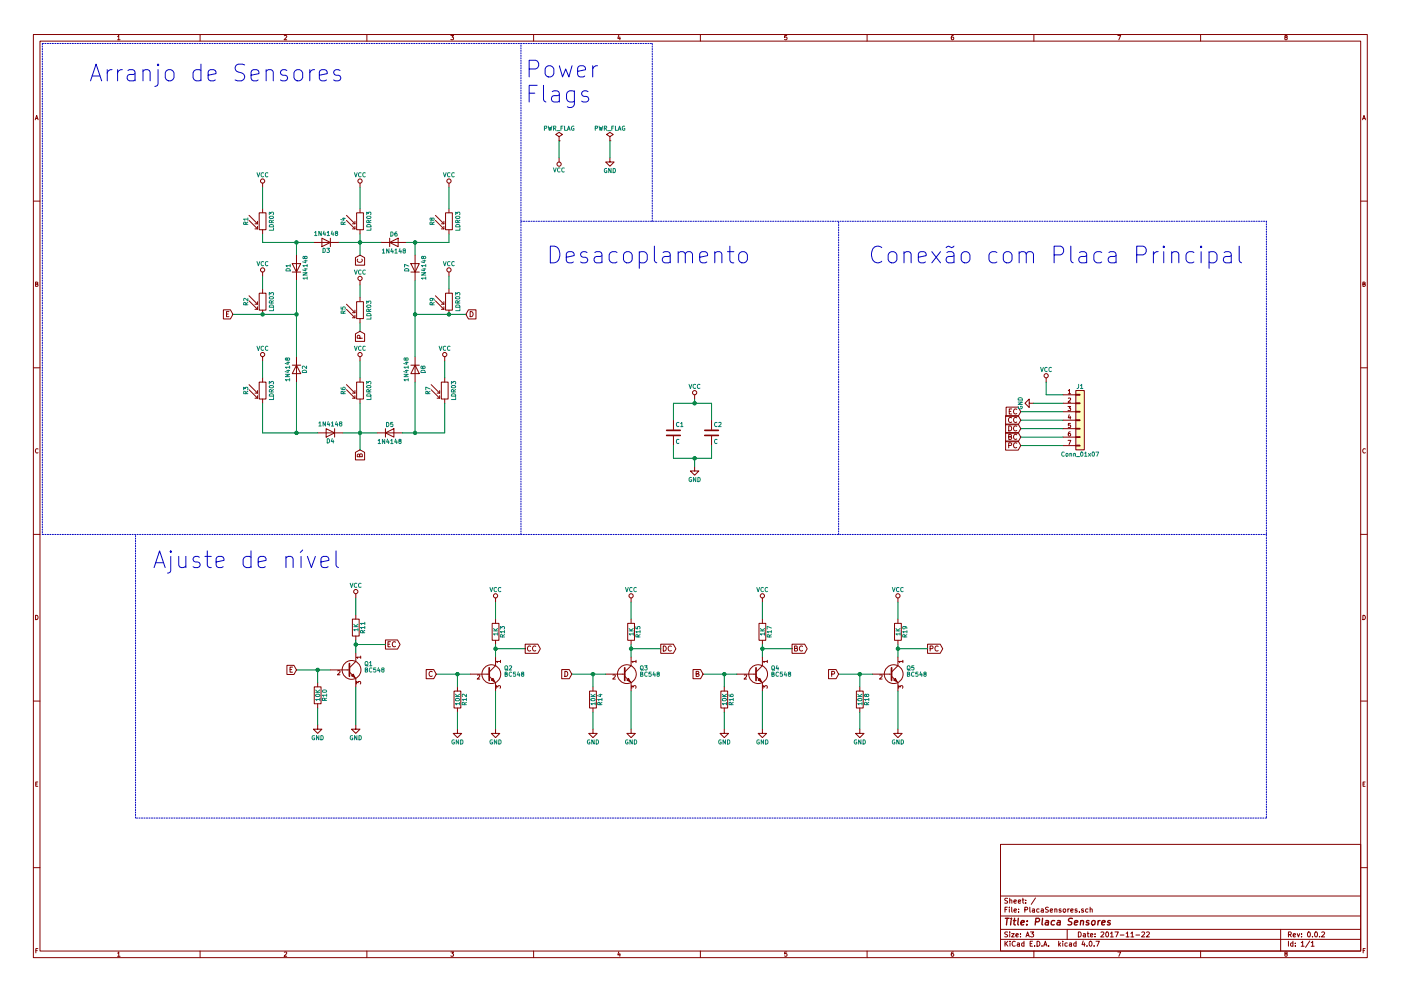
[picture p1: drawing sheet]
<svg xmlns="http://www.w3.org/2000/svg" width="297mm" height="210mm" viewBox="0 0 297 210" stroke-linecap="round" stroke-linejoin="round" font-family="sans-serif">
<g fill="none" stroke="#840000" stroke-width=".21">
<path d="M7.1 7.3h282.8v195.9h-282.8zM8.5 8.7h280v193.1h-280zM24.9 7.8l.3-.3v.9M24.9 8.4h.5M42.4 7.3v1.4M60.3 7.6l.3-.1 .2 .3-.6 .6h.6M77.8 7.3v1.4M95.6 7.5h.6l-.3 .4 .3 .1-.1 .3h-.5M113.1 7.3v1.4M131.2 7.5l-.2 .6h.5M131.4 7.8v.6M148.5 7.3v1.4"/>
<path d="M166.8 7.5h-.4l-.1 .5 .5-.1 .1 .4-.2 .1-.4-.1M183.8 7.3v1.4M202.1 7.5l-.4 .2v.6l.2 .1 .3-.1-.1-.4h-.2l-.2 .1M219.2 7.3v1.4M237 7.5h.6l-.4 .9M254.5 7.3v1.4M272.6 7.9l-.2-.2 .2-.2 .2 .1 .1 .2a.35 .35 0 0 0-.4 .2 .35 .35 0 0 0 0 .4h.2l.2-.1-.2-.4M7.5 25.4l.3-.9 .3 .9M7.6 25.1h.4M55.7 38.9v.9M76.3 38.9v.9M95.2 38.9v.9"/>
<path d="M118.5 29.9h.1M118.5 29l.8-.5-.8-.4-.7 .4 .7 .5v.9M118.5 33.5v.9M129.3 29.9h.1M129.3 29l.7-.5-.7-.4-.7 .4 .7 .5v.9M129.3 33.5v.9h.9l-.9 .9-.9-.9h.9M288.9 25.4l.3-.9 .3 .9M289 25.1h.4M7.1 42.7h1.4M52.8 46.8l1.8 1.8M52.8 45.7l1.8 1.8M54.1 48.6h.5"/>
<path d="M54.1 47.5h.5M54.6 46.9v.6M54.6 48v.6M55 45.1h1.4v3.6h-1.4zM55.7 44.3v.8M55.7 48.7v.9M55.7 57.7v.9M62 55.9h1.8l-.9 1.8zM62 57.7h1.8M62.9 54.1v5.4M66.5 51.4h5.3M68.2 50.5l1.8 .9-1.8 .9z"/>
<path d="M70 50.5v1.8M73.5 46.8l1.8 1.8M73.5 45.7l1.8 1.8M74.7 48.6h.6M74.7 47.5h.6M75.3 46.9v.6M75.3 48v.6M75.4 54.7l.9-.6 1 .6v1.6h-1.9zM75.6 45.1h1.4v3.6h-1.4zM75.8 55a.48 .48 0 0 0 .5 .7 .48 .48 0 0 0 .4-.7M76.3 44.3v.8M76.3 48.7v.9"/>
<path d="M76.3 59.5v.9M80.8 51.4h5.4M82.6 51.4l1.8-.9v1.8zM82.6 50.5v1.8M87.1 55.9h1.8l-.9 1.8zM87.1 57.7h1.8M88 54.1v5.4M92.3 46.8l1.8 1.8M92.3 45.7l1.8 1.8M93.6 48.6h.5M93.6 47.5h.5M94.1 46.9v.6"/>
<path d="M94.1 48v.6M94.5 45.1h1.4v3.6h-1.4zM95.2 44.3v.8M95.2 48.7v.9M95.2 57.7v.9M288.5 42.7h1.4M7.1 78h1.4M7.5 60.3l.4-.1 .1-.3-.5-.1v1h.4l.2-.3-.3-.2M47.4 65.7h1.5l.5 1-.5 1h-1.5zM48 66.6h.4M48.5 66.1h-.5v1.1h.5M52.8 63.8l1.8 1.8"/>
<path d="M52.8 62.7l1.8 1.8M54.1 65.6h.5M54.1 64.5h.5M54.6 64v.5M54.6 65.1v.5M55 62.2h1.4v3.6h-1.4zM55.7 61.3v.9M55.7 65.8v.9M55.7 75.7v.9M62 77.5h1.8M62.9 77.5l.9 1.8h-1.8zM62.9 75.7v5.4"/>
<path d="M73.5 65.6l1.8 1.8M73.5 64.5l1.8 1.8M74.7 67.4h.6M74.7 66.3h.6M75.3 65.8v.5M75.3 66.9v.5M75.4 70.8l.9-.5 1 .5v1.6h-1.9zM75.6 64h1.4v3.6h-1.4zM76.3 71.8v-.6h-.5l-.1 .6h1.1M76.3 63.1v.9M76.3 67.6v.9M76.3 75.7v.9"/>
<path d="M87.1 77.5h1.8M88 77.5l.9 1.8h-1.8zM88 75.7v5.4M92.3 63.8l1.8 1.8M92.3 62.7l1.8 1.8M93.6 65.6h.5M93.6 64.5h.5M94.1 64v.5M94.1 65.1v.5M94.3 75.7v.9M94.5 62.2h1.4v3.6h-1.4zM95.2 61.3v.9"/>
<path d="M95.2 65.8v.9M99.3 65.7h1.6v2h-1.6l-.5-1zM99.7 66.1a.55 .55 0 0 1 .6 .5 .55 .55 0 0 1-.6 .6zM288.5 78h1.4M289 60.3l.4-.1v-.3l-.4-.1v1h.3l.2-.3-.2-.2M8.1 95.3a.41 .41 0 0 0-.6 .4 .41 .41 0 0 0 .6 .3M52.8 82.7l1.8 1.8M52.8 81.6l1.8 1.8M54.1 84.5h.5M54.1 83.4h.5M54.6 82.9v.5M54.6 83.9v.6"/>
<path d="M55 81.1h1.4v3.6h-1.4zM55.7 80.2v.9M55.7 84.7v.9M67.4 91.8h5.3M69.1 90.9l1.8 .9-1.8 .9zM70.9 90.9v1.8M73.5 82.7l1.8 1.8M73.5 81.6l1.8 1.8M74.7 84.5h.6M74.7 83.4h.6M75.3 82.9v.5M75.3 83.9v.6"/>
<path d="M75.4 96l.9-.6 1 .6v1.6h-1.9zM75.6 81.1h1.4v3.6h-1.4zM76.3 96.6l.2-.3 .3 .2v.4h-1.1l.1-.5h.4l.1 .5M76.3 80.2v.9M76.3 84.7v.9M79.9 91.8h5.4M81.7 91.8l1.8-.9v1.8zM81.7 90.9v1.8M91.4 82.7l1.8 1.8M91.4 81.6l1.8 1.8M92.7 84.5h.5M92.7 83.4h.5"/>
<path d="M93.2 82.9v.5M93.2 83.9v.6M93.6 81.1h1.4v3.6h-1.4zM94.3 80.2v.9M94.3 84.7v.9M142.8 89.2v1.9M142.8 92.6v1.9M147.3 99v.9h.9l-.9 .9-.9-.9h.9M147.3 83.8v.9M150.9 89.2v1.9M150.9 92.6v1.9M213.2 88.2h2.7l.5 1-.5 .9h-2.7z"/>
<path d="M213.2 90h2.7l.5 .9-.5 1h-2.7zM213.2 91.8h2.7l.5 .9-.5 1h-2.7zM213.2 93.6h2.7l.5 .9-.5 1h-2.7zM213.3 86.4h2.6l.5 1-.5 .9h-2.6zM213.9 90.4a.55 .55 0 0 1 .6 .5 .55 .55 0 0 1-.6 .5zM213.9 92.7l.4-.1 .1-.3-.5-.1v1h.4l.2-.3-.3-.2M213.9 94.5h.5v-.4l-.5-.2v1.1M214 87.3h.3M214.5 86.8h-.5v1h.5M214.5 88.7a.48 .48 0 0 0-.7 .4 .48 .48 0 0 0 .7 .4M215.6 86.9a.48 .48 0 0 0-.7 .4 .48 .48 0 0 0 .7 .4M215.6 88.7a.48 .48 0 0 0-.7 .4 .48 .48 0 0 0 .7 .4"/>
<path d="M215.6 90.5a.48 .48 0 0 0-.7 .4 .48 .48 0 0 0 .7 .4M215.6 92.3a.48 .48 0 0 0-.7 .4 .48 .48 0 0 0 .7 .4M215.6 94.1a.48 .48 0 0 0-.7 .4 .48 .48 0 0 0 .7 .4M218.2 85.6v-.9l-.9 .9 .9 .9v-.9h.9M221.8 80.2v.9M225.4 83.8h2.7M225.4 85.6h2.7M225.4 87.4h2.7M225.4 89.2h2.7M225.4 90.9h2.7M225.4 92.7h2.7M225.4 94.5h2.7"/>
<path d="M226.4 86.2h.6l-.3 .4 .3 .1v.3h-.6M226.4 93.4h.6l-.3 .9M226.5 82.9l.2-.3v.9M226.5 84.5l.3-.1 .2 .3-.6 .6h.6M226.5 83.5h.5M226.7 88l-.2 .6h.5M226.9 91.6l-.4 .2v.5l.2 .2 .3-.1-.1-.4h-.2l-.2 .1M226.9 88.3v.6M227 89.8h-.5v.4h.5v.4h-.5M228.1 82.9h1.8v12.5h-1.8zM228.1 94.4h.9v.2h-.9zM228.1 92.7h.9v.1h-.9z"/>
<path d="M228.1 90.9h.9v.1h-.9zM228.1 89.1h.9v.1h-.9zM228.1 87.3h.9v.1h-.9zM228.1 85.5h.9v.1h-.9zM228.1 83.7h.9v.2h-.9zM289.5 95.3a.41 .41 0 0 0-.6 .4 .41 .41 0 0 0 .6 .3M7.1 113.4h1.4M288.5 113.4h1.4M7.5 130.5a.46 .46 0 0 1 .6 .5 .46 .46 0 0 1-.6 .5zM74.7 131.4h1.5v3.5h-1.5zM75.4 138.5v1.8l-1.3 1.4M75.4 126v.9"/>
<path d="M75.4 130.5v.9M75.4 134.9v.9M76.5 139.4h-.9l.2 .3M76.5 139.2v.5M81.7 135.8h2.6l.5 .9-.5 1h-2.6zM82.3 136.7h.3M82.8 136.2h-.5v1h.5M83.9 136.3a.48 .48 0 0 0-.7 .4 .48 .48 0 0 0 .7 .4M104.3 132.3h1.5v3.5h-1.5zM105.1 139.4v1.8l-1.4 1.4M105.1 126.9v.9M105.1 131.4v.9"/>
<path d="M105.1 135.8v.9M111.4 136.7h2.6l.6 .9-.6 1h-2.6zM112.5 137.2a.48 .48 0 0 0-.7 .4 .48 .48 0 0 0 .7 .4M113.6 137.2a.48 .48 0 0 0-.7 .4 .48 .48 0 0 0 .7 .4M133.1 132.3h1.4v3.5h-1.4zM133.8 139.4v1.8l-1.3 1.4M133.8 126.9v.9M133.8 131.4v.9M133.8 135.8v.9M140.1 136.7h2.7l.5 .9-.5 1h-2.7zM140.6 137.1a.55 .55 0 0 1 .7 .5 .55 .55 0 0 1-.7 .5zM142.3 137.2a.48 .48 0 0 0-.7 .4 .48 .48 0 0 0 .7 .4"/>
<path d="M160.9 132.3h1.5v3.5h-1.5zM161.6 139.4v1.8l-1.3 1.4M161.6 126.9v.9M161.6 131.4v.9M161.6 135.8v.9M167.9 136.7h2.7l.5 .9-.5 1h-2.7zM168.5 137.6l.4-.1 .1-.3-.5-.1v1h.4l.2-.3-.3-.2M170.2 137.2a.48 .48 0 0 0-.7 .4 .48 .48 0 0 0 .7 .4M189.7 132.3h1.4v3.5h-1.4zM190.4 139.4v1.8l-1.4 1.4M190.4 126.9v.9M190.4 131.4v.9"/>
<path d="M190.4 135.8v.9M196.7 136.7h2.6l.6 .9-.6 1h-2.6zM197.2 137.6h.5l.1-.4-.6-.1v1M198.9 137.2a.48 .48 0 0 0-.7 .4 .48 .48 0 0 0 .7 .4M289 130.5a.46 .46 0 0 1 .5 .5 .46 .46 0 0 1-.5 .5zM7.1 148.7h1.4M60.8 141.2h1.5l.6 .9-.6 1h-1.5zM61.5 142.1h.4M62 141.5h-.5v1.1h.5M66.6 145.7h1.5v3.6h-1.5zM67.4 153.8v.9h.8l-.8 .9-.9-.9h.9M67.4 144.8v.9"/>
<path d="M67.4 149.3v.9M70 142.1h4.1M71.6 142.3h.3l.2 .2-.6 .7h.6M74.1 142.6l1.3 1.3v1.8M75.4 153.8v.9h.9l-.9 .9-.9-.9h.9M75.6 145.1v-.5l.3 .3 .1-.3h.4v.5M90.4 142.1h1.6l.5 .9-.5 1h-1.6zM91.7 142.5a.48 .48 0 0 0-.7 .5 .48 .48 0 0 0 .7 .4M96.3 146.6h1.4v3.6h-1.4zM97 154.7v.9h.9l-.9 .9-.9-.9h.9M97 145.7v.9M97 150.2v.9"/>
<path d="M99.7 143h4M101.2 143.2h.4l.1 .2-.5 .7h.5M103.7 143.5l1.4 1.3v1.8M105.1 154.7v.9h.9l-.9 .9-.9-.9h.9M105.2 146v-.5l.4 .3v-.3h.4v.5M106.1 140.3h-.9l.3 .3M106.1 140.1v.5M119.1 142.1h1.6l.5 .9-.5 1h-1.6zM119.8 142.4a.55 .55 0 0 1 .6 .6 .55 .55 0 0 1-.6 .5zM125 146.6h1.4v3.6h-1.4zM125.7 154.7v.9h.9l-.9 .9-.9-.9h.9M125.7 145.7v.9"/>
<path d="M125.7 150.2v.9M128.4 143h4.1M130 143.2h.3l.2 .2-.6 .7h.6M132.5 143.5l1.3 1.3v1.8M133.8 154.7v.9h.9l-.9 .9-.9-.9h.9M133.9 146v-.5l.4 .3 .1-.3h.4v.5M134.8 140.3h-.9l.3 .3M134.8 140.1v.5M146.9 142.1h1.6l.6 .9-.6 1h-1.6zM147.6 143l.5-.1v-.4l-.5-.1v1.1h.4l.2-.3-.2-.2M152.8 146.6h1.5v3.6h-1.5zM153.6 154.7v.9h.9l-.9 .9-.9-.9h.9"/>
<path d="M153.6 145.7v.9M153.6 150.2v.9M156.3 143h4M157.8 143.2h.3l.2 .2-.6 .7h.6M160.3 143.5l1.3 1.3v1.8M161.6 154.7v.9h.9l-.9 .9-.9-.9h.9M161.8 146v-.5l.3 .3 .1-.3h.4v.5M162.7 140.3h-.9l.2 .3M162.7 140.1v.5M175.7 142.1h1.6l.5 .9-.5 1h-1.6zM176.3 143h.6v-.5l-.6-.1v1.1M181.6 146.6h1.4v3.6h-1.4z"/>
<path d="M182.3 154.7v.9h.9l-.9 .9-.9-.9h.9M182.3 145.7v.9M182.3 150.2v.9M185 143h4M186.5 143.2h.4l.1 .2-.5 .7h.5M189 143.5l1.4 1.3v1.8M190.4 154.7v.9h.9l-.9 .9-.9-.9h.9M190.5 146v-.5l.4 .3v-.3h.4v.5M191.4 140.3h-.9l.3 .3M191.4 140.1v.5M288.5 148.7h1.4M7.6 166.3h.3"/>
<path d="M8 165.9h-.4v.9h.4M212.1 179.1h76.4v22.7h-76.4zM289 166.3h.3M289.4 165.9h-.4v.9h.4M7.1 184.1h1.4M212.1 199.3h76.4M212.1 197.2h76.4M212.1 194.3h76.4M212.1 190.1h76.4M213.1 199.7v1.1M213.1 193h.3M213.6 192.5h-.5v1"/>
<path d="M213.6 197.8h-.5a.46 .46 0 0 0 .5 .6l-.1 .3h-.5M213.6 190.6l-.5 .1a.46 .46 0 0 0 .5 .5l-.1 .4h-.5M213.7 199.7l-.6 .6M214 192.5v.1M214 192.8v.7M214.1 197.7v.1M214.1 191h.4v.6M214.1 190.6v1M214.1 198.1v.7M214.1 199.7v.1M214.5 198.1h.5l-.5 .7h.5M214.5 192.5v.9l.1 .1"/>
<path d="M215 191.3l.5-.1-.1-.2-.3-.1-.1 .2v.5h.4M215 193.2l.5-.1v-.2l-.3-.1-.2 .2 .1 .5h.4M215.3 199.8a.47 .47 0 0 0-.7 .4 .47 .47 0 0 0 .7 .5M215.4 198.4l.5-.1v-.2h-.3l-.2 .1v.5h.5M215.9 191.3l.5-.1v-.2l-.3-.1-.2 .2 .1 .5h.4M216 193.4v.1M216 192.9v.1M216.4 198.7v.1M216.4 198.1v.1M216.7 190.9h.4M216.9 190.6v.9l.2 .1M217.1 199.7v1.1"/>
<path d="M217.3 193h.5v-.4l-.5-.1v1M217.5 191.5v.1M217.5 191v.1M217.5 198.8l.4-1.1 .3 1.1M217.6 198.5h.5M218.3 192.5v.9l.2 .1M218.5 197.7h.6l-.3 .4 .3 .1v.5h-.6M218.9 192.9h.4v.6M218.9 199.7h-.5v1.1h.5M219.3 193.1l-.5 .2 .2 .2h.3M219.5 190.5l-.9 1.4M219.9 199.7a.54 .54 0 0 1 .6 .5 .54 .54 0 0 1-.6 .6z"/>
<path d="M220.3 192.9l-.3-.1-.2 .2v.4l.5 .1M220.8 192.9h.4v.6M221.2 193.1l-.5 .2 .2 .2h.3M222.3 192.5l-.6 .1a.46 .46 0 0 0 .5 .5v.4h-.5M222.7 193.2l.5-.1-.1-.2-.3-.1-.1 .2v.5h.4M223.6 192.9h.5v.6M223.6 192.8v.7M224.5 199.7v1.1M225 192.9l-.3-.1-.2 .2 .1 .1 .4 .1v.3h-.5M225.3 199.7v.1M225.5 192.9h.4v.6l-.4-.1zM226.3 197.2v2.1"/>
<path d="M226.4 192.8v.7M226.7 192.8l-.3 .2M227 193.2l.5-.1v-.2l-.3-.1-.2 .2 .1 .5h.4M228.1 199.7v1.1M228.3 192.9l-.2-.1-.2 .2 .1 .1 .3 .1v.3h-.4M228.6 197.7a.54 .54 0 0 1 .6 .5 .54 .54 0 0 1-.6 .6zM228.8 193.4v.1M229.7 199.6l-.3 .8h.7M229.7 198.1h.4v.7M229.7 192.9l-.2-.1-.2 .2 .1 .1 .3 .1v.3h-.4M230.1 198.3l-.5 .2 .2 .3 .3-.1M230.5 198.1h.4"/>
<path d="M230.6 197.7v.9l.3 .2M230.7 192.9l-.3-.1-.2 .2v.4l.5 .1M231 199.8l.2-.1a.51 .51 0 0 1 .3 .5 .51 .51 0 0 1-.4 .5l-.2-.3zM231.1 192.9h.4l.1 .6M231.1 192.5v1M231.2 198.4l.5-.1v-.2h-.3l-.2 .1 .1 .5h.4M232.2 198.7v.1M232.2 198.1v.1M232.4 199.7h.7l-.5 1.1M233.4 197.8l.4-.1 .2 .3-.6 .8h.6M234.5 197.8l.2-.1a.51 .51 0 0 1 .4 .6 .51 .51 0 0 1-.5 .4l-.2-.3zM235.4 198l.3-.3v1.1"/>
<path d="M235.4 198.8h.6M236.4 197.7h.7l-.5 1.1M237.5 198.4h.8M238.8 198l.3-.3v1.1M238.8 198.8h.6M239.8 198l.3-.3v1.1M239.8 198.8h.6M240.8 198.4h.8M242.1 197.8l.4-.1 .2 .3-.7 .8h.7M243.1 197.8l.4-.1 .2 .3-.7 .8h.7M271.5 197.2v4.6M273.2 199.7v1.1"/>
<path d="M274.1 199.7v1.1M277.7 199.6l-.9 1.4M288.5 184.1h1.4M7.6 201.7h.3M8 201.3h-.4v.9M24.9 202.2l.3-.2v.9M24.9 202.9h.5M42.4 201.8v1.4M60.3 202h.3l.2 .2-.6 .7h.6M77.8 201.8v1.4M95.6 202h.6l-.3 .3 .3 .2-.1 .3h-.5M113.1 201.8v1.4"/>
<path d="M131.2 201.9l-.2 .7h.5M131.4 202.3v.6M148.5 201.8v1.4M166.8 202h-.4l-.1 .4h.5l.1 .3-.2 .2-.4-.1M183.8 201.8v1.4M202.1 202l-.4 .2v.5l.2 .2 .3-.1-.1-.4-.2-.1-.2 .2M213.2 200.1l.5 .7M214.1 200.1v.7M215.7 200.1h.4v.7M216.1 200.3l-.5 .2 .2 .3 .3-.1M217.1 200.1h-.3l-.2 .2 .1 .4h.4M218.4 200.2h.4"/>
<path d="M219.2 201.8v1.4M219.4 200.7v.1M220.9 200.7v.1M221.3 200.8l.3-1.1 .4 1.1M221.4 200.4h.5M222.3 200.7v.1M224.6 200.4l.3 .4M224.9 200.1l-.4 .3M225.3 200.1v.7M226.3 200.1h-.3l-.2 .2v.4h.5M226.7 200.1h.5v.7M227.2 200.3l-.5 .2 .2 .3 .3-.1"/>
<path d="M228.1 200.1h-.3l-.2 .2 .1 .4h.4M229.9 200.1v.7M230.5 200.7v.1M232 200.7v.1M237 202h.6l-.4 .9M254.5 201.8v1.4M272.6 202.4l-.2-.2 .2-.2h.2l.1 .3a.35 .35 0 0 0-.4 .1 .35 .35 0 0 0 0 .4l.2 .1 .2-.2-.2-.3M274.1 200.1h-.3l-.2 .2 .1 .4h.4M274.6 200.7v.1M274.6 200.1v.1M275.9 200l.3-.3v1.1M275.9 200.8h.6"/>
<path d="M278 200l.3-.3v1.1M278 200.8h.6M289 201.7h.3M289.4 201.3h-.4v.9"/>
<circle cx="55.7" cy="38.4" r=".45"/>
<circle cx="76.3" cy="38.4" r=".45"/>
<circle cx="95.2" cy="38.4" r=".45"/>
<circle cx="118.5" cy="34.8" r=".45"/>
<circle cx="55.7" cy="57.3" r=".45"/>
<circle cx="76.3" cy="59.1" r=".45"/>
<circle cx="95.2" cy="57.3" r=".45"/>
<circle cx="55.7" cy="75.2" r=".45"/>
<circle cx="76.3" cy="75.2" r=".45"/>
<circle cx="94.3" cy="75.2" r=".45"/>
<circle cx="221.8" cy="79.7" r=".45"/>
<circle cx="147.3" cy="83.3" r=".45"/>
<circle cx="75.4" cy="125.5" r=".45"/>
<circle cx="105.1" cy="126.4" r=".45"/>
<circle cx="133.8" cy="126.4" r=".45"/>
<circle cx="161.6" cy="126.4" r=".45"/>
<circle cx="190.4" cy="126.4" r=".45"/>
<circle cx="74.5" cy="142.1" r="1.99"/>
<circle cx="104.2" cy="143" r="1.99"/>
<circle cx="132.9" cy="143" r="1.99"/>
<circle cx="160.7" cy="143" r="1.99"/>
<circle cx="189.5" cy="143" r="1.99"/>
</g>
<path d="M273.2 198.3l.5-.1v-.4l-.5-.1v1.1M273.4 198.3l.4 .5M274.2 198.4l.5-.1-.1-.2h-.3l-.1 .1v.5h.4M275 198.1l.3 .7 .3-.7M276 198.7v.1M276 198.1v.1M277.4 197.8l.1-.1a.51 .51 0 0 1 .4 .6 .51 .51 0 0 1-.5 .4l-.2-.3zM278.3 198.7v.1M278.9 197.8l.1-.1a.51 .51 0 0 1 .4 .6 .51 .51 0 0 1-.5 .4l-.2-.3zM279.8 198.7v.1M280.2 197.8l.4-.1 .2 .3-.6 .8h.6" fill="none" stroke="#840000" stroke-width=".22"/>
<g fill="none" stroke="#840000" stroke-width=".29">
<path d="M213.2 194.8h.8M213.5 194.8l-.1 1.4M214.4 195.3l-.1 .9M214.4 194.8v.2M214.9 195.3h.5M215.1 194.8l-.1 1.2 .3 .2M215.9 194.8l-.1 1.2 .2 .2M216.5 195.8l.7-.2-.1-.2h-.5l-.2 .6 .2 .2h.4M217.7 196.1v.1M217.8 195.4v.1M219.5 195.6l.7-.1 .2-.4-.1-.2-.7-.1-.1 1.4M221.1 194.8l-.2 1.2 .2 .2"/>
<path d="M221.7 195.4h.6l-.1 .8M222.3 195.6l-.5 .1-.2 .2 .2 .3h.4M223.6 195.4h-.5l-.3 .6 .3 .2h.4M224.2 195.4h.6l-.1 .8M224.8 195.6l-.5 .1-.2 .2 .1 .3h.5M227.4 194.9l-.6-.1-.2 .2v.4l.6 .2v.4l-.3 .2h-.5M227.8 195.8l.7-.2v-.2h-.6l-.1 .6 .1 .2h.5M229.1 195.4h.6v.8M229.2 195.3l-.2 .9M230.9 195.4l-.3-.1-.3 .3 .5 .3v.3h-.6M231.6 195.4l.2-.1 .4 .1v.6l-.3 .2-.4-.1zM232.9 195.3l-.2 .9"/>
<path d="M233.2 195.3l-.4 .3M233.6 195.8l.7-.2v-.2h-.6l-.1 .6 .2 .2h.4M235.4 195.4l-.3-.1-.3 .3 .5 .3v.3h-.5"/>
</g>
<g fill="none" stroke="#008484" stroke-width=".21">
<path d="M54.5 36.6l.3 .9 .3-.9M55.9 36.7a.4 .4 0 0 0-.6 .4 .4 .4 0 0 0 .6 .3M56.8 36.7a.4 .4 0 0 0-.6 .4 .4 .4 0 0 0 .6 .3M75.1 36.6l.3 .9 .3-.9M76.5 36.7a.4 .4 0 0 0-.5 .4 .4 .4 0 0 0 .5 .3M77.4 36.7a.4 .4 0 0 0-.5 .4 .4 .4 0 0 0 .5 .3M94 36.6l.3 .9 .3-.9M95.4 36.7a.4 .4 0 0 0-.5 .4 .4 .4 0 0 0 .5 .3M96.3 36.7a.4 .4 0 0 0-.5 .4 .4 .4 0 0 0 .5 .3M115.4 27.2h.5v-.4h-.5v.9M116.2 26.8l.3 .9 .1-.7 .2 .7 .2-.9M117.3 35.6l.3 .9 .3-.9"/>
<path d="M117.4 27.2h.4v-.4h-.4v.9M117.6 27.2l.3 .5M118 27.7h.7M118.7 35.7a.4 .4 0 0 0-.5 .4 .4 .4 0 0 0 .5 .3M118.9 27.2h.3M119.4 26.8h-.5v.9M119.6 35.7a.4 .4 0 0 0-.5 .4 .4 .4 0 0 0 .5 .3M119.7 26.8v.9h.4M120.3 27.7l.3-.9 .3 .9M120.4 27.4h.4M121.7 26.8a.41 .41 0 0 0-.5 .4 .41 .41 0 0 0 .5 .4v-.3h-.2M126.2 27.2h.4l.1-.4h-.5v.9"/>
<path d="M127 26.8l.2 .9 .2-.7 .2 .7 .2-.9M128.1 27.2h.5v-.4h-.5v.9M128.3 27.2l.3 .5M128.6 35.8a.41 .41 0 0 0-.5 .4 .41 .41 0 0 0 .6 .3v-.3h-.2M128.8 27.7h.7M129.6 35.7v.9l-.5-.9v.9M129.7 27.2h.3M130 35.7a.45 .45 0 0 1 .5 .5 .45 .45 0 0 1-.5 .4zM130.1 26.8h-.4v.9M130.5 26.8v.9h.4M131.1 27.7l.3-.9 .3 .9M131.2 27.4h.4"/>
<path d="M132.4 26.8a.41 .41 0 0 0-.5 .4 .41 .41 0 0 0 .6 .4v-.3h-.2M52.1 47.6v-.4l-.4-.1v.5h.9M52.6 46.5h-.9l.2 .2M52.6 47.1l-.5 .3M52.6 46.2v.5M54.5 55.5l.3 .9 .3-.9M55.9 55.6a.4 .4 0 0 0-.6 .3 .4 .4 0 0 0 .6 .4M56.8 55.6a.4 .4 0 0 0-.6 .3 .4 .4 0 0 0 .6 .4M57.1 45.6v-.6l.3 .3 .1-.3h.4v.6M57.1 47.8a.49 .49 0 0 1 .6-.1 .49 .49 0 0 1 .3 .4h-.9zM57.2 46a.49 .49 0 0 1 .8 .2 .47 .47 0 0 1-.5 .2 .47 .47 0 0 1-.4-.4zM57.6 47.2l-.1-.4h-.3l-.1 .4h.9"/>
<path d="M58 48.4v.4h-.9M58 46.7l-.4 .3M60.8 57.1a.47 .47 0 0 1 .5-.1 .47 .47 0 0 1 .2 .5h-.9zM61.5 56.4h-.9l.3 .2M61.5 56.1v.5M64.2 57.9h.9l-.9 .5h.9M64.5 57.1h.6M64.5 55.3h.6M64.6 54.5l.4-.1v.4a.37 .37 0 0 1-.4 0 .37 .37 0 0 1-.1-.4h-.2l-.1 .3 .2 .2 .2-.2M64.8 56.9v.6l-.6-.2M64.8 55.2v.5l-.6-.2M65.1 59h-.9l.3 .3"/>
<path d="M65.1 56.4h-.9l.3 .2M65.1 56.1v.5M65.1 58.8v.5M66.7 49.3l.3-.2v.9M66.7 50h.5M68.1 49.1v.9l-.5-.9v.9M68.5 52.7a.45 .45 0 0 1 .5 .4 .45 .45 0 0 1-.5 .5zM68.7 49l-.2 .7h.5M68.9 49.4v.6M69.3 52.7h.5l-.3 .3 .3 .1v.4h-.5M69.4 49.3l.2-.2v.9M69.4 50h.5"/>
<path d="M70.4 49l-.2 .7h.6M70.6 49.4v.6M71.2 49.5l-.1-.2 .1-.2 .4 .1v.2a.37 .37 0 0 0-.4 .1 .37 .37 0 0 0-.1 .4h.5l-.2-.4M72.6 46.3h.6M72.8 47.6l-.1-.4-.3-.1-.1 .5h.9M72.9 46.2v.5l-.6-.2M73.2 47.1l-.4 .3M75.1 57.3l.3 .9 .3-.9M76.5 57.4a.4 .4 0 0 0-.5 .3 .4 .4 0 0 0 .5 .4M77.4 57.4a.4 .4 0 0 0-.5 .3 .4 .4 0 0 0 .5 .4M77.7 45.6v-.6l.4 .3 .1-.3h.4v.6M77.8 46a.49 .49 0 0 1 .8 .2 .47 .47 0 0 1-.4 .2 .47 .47 0 0 1-.4-.4z"/>
<path d="M77.9 47.7a.47 .47 0 0 1 .5-.1 .47 .47 0 0 1 .2 .5h-.9zM78.2 47.2v-.4h-.4l-.1 .4h.9M78.6 48.4v.4h-.9M78.6 46.7l-.4 .3M81.1 53.1l.2-.3v.9M81.1 53.7h.5M82.5 52.8v.9l-.5-.9v.9M82.8 49.2a.45 .45 0 0 1 .6 .5 .45 .45 0 0 1-.6 .4zM83.1 52.7l-.2 .7h.5M83.3 53.1v.6M83.7 53.1l.3-.3v.9M83.7 53.7h.5"/>
<path d="M84.1 49.2l-.4 .2v.5l.2 .2 .3-.1-.1-.4-.2-.1-.2 .2M84.8 52.7l-.2 .7h.5M85 53.1v.6M85.6 53.2l-.1-.2 .1-.2 .3 .1v.2a.37 .37 0 0 0-.4 .1 .37 .37 0 0 0 0 .4h.4l-.1-.4M85.9 57.1a.47 .47 0 0 1 .5-.1 .47 .47 0 0 1 .3 .5h-.9zM86.7 56.5l-.9-.4v.6M89.4 57.9h.9l-.9 .5h.9M89.7 57.1h.6M89.7 55.3h.6M89.7 54.5l.5-.1v.4a.37 .37 0 0 1-.4 0 .37 .37 0 0 1-.1-.4h-.3v.3l.1 .2 .2-.2M90 56.9v.6l-.7-.2M90 55.2v.5l-.7-.2"/>
<path d="M90.3 59h-.9l.2 .3M90.3 56.4h-.9l.2 .2M90.3 56.1v.5M90.3 58.8v.5M91.5 46.4l.5-.1v.4a.37 .37 0 0 1-.4 0 .37 .37 0 0 1-.1-.4h-.3v.3l.1 .1 .2-.1M91.6 47.6v-.4l-.4-.1v.5h.9M92.1 47.1l-.5 .3M94 55.5l.3 .9 .3-.9M95.4 55.6a.4 .4 0 0 0-.5 .3 .4 .4 0 0 0 .5 .4M96.3 55.6a.4 .4 0 0 0-.5 .3 .4 .4 0 0 0 .5 .4M96.6 45.6v-.6l.3 .3 .1-.3h.4v.6M96.6 47.8a.49 .49 0 0 1 .6-.1 .49 .49 0 0 1 .3 .4h-.9z"/>
<path d="M96.7 46a.49 .49 0 0 1 .8 .2 .47 .47 0 0 1-.5 .2 .47 .47 0 0 1-.4-.4zM97.1 47.2l-.1-.4h-.3l-.1 .4h.9M97.5 48.4v.4h-.9M97.5 46.7l-.4 .3M52.1 64.7v-.5h-.4v.5h.9M52.6 63.3v.6l-.7-.6-.2 .2v.3M52.6 64.2l-.5 .3M54.5 73.5l.3 .9 .3-.9M55.9 73.5a.4 .4 0 0 0-.6 .4 .4 .4 0 0 0 .6 .4M56.8 73.5a.4 .4 0 0 0-.6 .4 .4 .4 0 0 0 .6 .4M57.1 62.6v-.5l.3 .3 .1-.3h.4v.5M57.1 64.9a.49 .49 0 0 1 .6-.2 .49 .49 0 0 1 .3 .5h-.9z"/>
<path d="M57.1 63.1a.53 .53 0 0 1 .9 .1 .47 .47 0 0 1-.5 .2 .47 .47 0 0 1-.4-.3zM57.6 64.3l-.1-.4-.3-.1-.1 .5h.9M58 65.5v.4h-.9M58 63.8l-.4 .3M60.5 79.4h.9l-.9 .5h.9M60.8 78.6h.6M60.8 76.9h.6M60.9 76.1l.4-.1v.4a.37 .37 0 0 1-.4 0 .37 .37 0 0 1-.1-.4h-.2l-.1 .3 .2 .1 .2-.1M61.1 78.5v.5l-.6-.2M61.1 76.8v.5l-.6-.2M61.4 77.9h-.9l.3 .3M61.4 77.7v.5"/>
<path d="M64.2 78.6a.47 .47 0 0 1 .6 0 .47 .47 0 0 1 .2 .4h-.9zM65 77.7v.5l-.6-.5-.3 .1 .1 .4M72.3 65.1v.5h.4v-.5h.4v.5M72.8 66.5l-.1-.5h-.3l-.1 .5h.9M73.2 66l-.4 .3M75.1 73.5l.3 .9 .3-.9M76.5 73.5a.4 .4 0 0 0-.5 .4 .4 .4 0 0 0 .5 .4M77.4 73.5a.4 .4 0 0 0-.5 .4 .4 .4 0 0 0 .5 .4M77.7 64.4v-.5l.4 .3 .1-.3h.4v.5M77.8 64.8a.49 .49 0 0 1 .8 .2 .47 .47 0 0 1-.4 .2 .47 .47 0 0 1-.4-.3zM77.9 66.6a.47 .47 0 0 1 .5-.1 .47 .47 0 0 1 .2 .5h-.9zM78.2 66.1v-.4l-.4-.1-.1 .5h.9"/>
<path d="M78.6 67.3v.4h-.9M78.6 65.6l-.4 .3M85.7 79.4h.8l-.8 .5h.8M85.9 78.6h.6M85.9 76.9h.6M86 76.1l.5-.1v.4a.37 .37 0 0 1-.4 0 .37 .37 0 0 1-.2-.4h-.2v.3l.1 .1 .2-.1M86.2 78.5v.5l-.6-.2M86.2 76.8v.5l-.6-.2M86.5 77.9h-.8l.2 .3M86.5 77.7v.5M89.3 78.7a.49 .49 0 0 1 .5-.1 .49 .49 0 0 1 .3 .4h-.9zM89.6 77.8l.5-.1v.4a.37 .37 0 0 1-.5 0 .37 .37 0 0 1-.1-.4h-.2l-.1 .3 .2 .2 .2-.2"/>
<path d="M91.5 63.3l.2 .2v.2l-.5 .1v-.3l.1-.2h.5l.3 .4M91.6 64.7v-.5h-.4v.5h.9M92.1 64.2l-.5 .3M93.1 73.5l.3 .9 .3-.9M94.5 73.5a.4 .4 0 0 0-.5 .4 .4 .4 0 0 0 .5 .4M95.4 73.5a.4 .4 0 0 0-.5 .4 .4 .4 0 0 0 .5 .4M96.6 62.6v-.5l.3 .3 .1-.3h.4v.5M96.6 64.9a.49 .49 0 0 1 .6-.2 .49 .49 0 0 1 .3 .5h-.9zM96.6 63.1a.53 .53 0 0 1 .9 .1 .47 .47 0 0 1-.5 .2 .47 .47 0 0 1-.4-.3zM97.1 64.3l-.1-.4-.3-.1-.1 .5h.9M97.5 65.5v.4h-.9M97.5 63.8l-.4 .3"/>
<path d="M220.6 77.9l.3 .9 .3-.9M222 78a.4 .4 0 0 0-.5 .4 .4 .4 0 0 0 .5 .4M222.9 78a.4 .4 0 0 0-.5 .4 .4 .4 0 0 0 .5 .4M51.7 82.7v-.5l.3 .3 .1-.3h.4v.5M52.1 83.5v-.4h-.4v.4h.9M52.6 83l-.5 .3M57.1 81.5v-.6l.3 .3 .1-.2h.4v.5M57.1 83.7a.49 .49 0 0 1 .6-.1 .49 .49 0 0 1 .3 .5h-.9zM57.1 81.9a.53 .53 0 0 1 .9 .2 .47 .47 0 0 1-.5 .2 .47 .47 0 0 1-.4-.4zM57.6 83.2l-.1-.5h-.3l-.1 .5h.9M58 84.3v.5h-.9M58 82.6l-.4 .3"/>
<path d="M61.4 80.6h-.9l.3 .2M61.4 80.3v.5M67.6 89.7l.3-.2v.9M67.6 90.4h.5M69 89.5v.9l-.5-.9v.9M69.4 93.1a.45 .45 0 0 1 .5 .4 .45 .45 0 0 1-.5 .5zM69.6 89.4l-.2 .7h.5M69.8 89.8v.6M70.3 89.7l.2-.2v.9M70.3 90.4h.5M70.4 93l-.2 .7h.6M70.7 93.4v.6"/>
<path d="M71.3 89.4l-.2 .7h.6M71.5 89.8v.6M72.1 89.9l-.1-.2 .1-.2 .4 .1v.2a.37 .37 0 0 0-.4 .1 .37 .37 0 0 0-.1 .4h.5l-.2-.4M72.3 82.3l.2 .3 .5 .1 .2-.2-.1-.3-.4 .1-.1 .2 .2 .2M72.8 83.5l-.1-.4h-.3l-.1 .4h.9M73.2 83l-.4 .3M77.7 81.5v-.6l.4 .3 .1-.2h.4v.5M77.8 81.9a.49 .49 0 0 1 .8 .2 .47 .47 0 0 1-.4 .2 .47 .47 0 0 1-.4-.4zM77.9 83.6a.47 .47 0 0 1 .5 0 .47 .47 0 0 1 .2 .5h-.9zM78.2 83.2v-.5h-.4l-.1 .5h.9M78.6 84.3v.5h-.9M78.6 82.6l-.4 .3"/>
<path d="M80.2 93.5l.2-.3v.9M80.2 94.1h.5M81.6 93.2v.9l-.5-.9v.9M82 89.6a.45 .45 0 0 1 .5 .5 .45 .45 0 0 1-.5 .4zM82.2 93.2l-.2 .6h.5M82.4 93.5v.6M82.8 93.5l.3-.3v.9M82.8 94.1h.5M83.3 89.6h-.5v.4h.5v.4h-.5M83.9 93.2l-.2 .6h.5M84.1 93.5v.6M84.7 93.6l-.1-.2 .1-.2 .3 .1v.2a.37 .37 0 0 0-.4 .1 .37 .37 0 0 0 0 .4h.4l-.1-.4"/>
<path d="M86.5 80.6h-.8l.2 .2M86.5 80.3v.5M90.7 83.5v-.4h-.4v.4h.9M91.2 82.5l-.9-.4v.6M91.2 83l-.5 .3M95.7 81.5v-.6l.4 .3v-.2h.4v.5M95.8 81.9a.49 .49 0 0 1 .8 .2 .47 .47 0 0 1-.5 .2 .47 .47 0 0 1-.4-.4zM95.8 83.6a.47 .47 0 0 1 .6 0 .47 .47 0 0 1 .2 .5h-.9zM96.2 83.2l-.1-.5h-.3l-.1 .5h.9M96.6 84.3v.5h-.9M96.6 82.6l-.4 .3M143.9 89.7a.4 .4 0 0 0-.5 .4 .4 .4 0 0 0 .5 .3"/>
<path d="M143.9 93.3a.4 .4 0 0 0-.5 .3 .4 .4 0 0 0 .5 .4M144.3 89.9l.3-.3v.9M144.3 90.5h.5M146.1 81.5l.3 .9 .3-.9M147.5 81.6a.4 .4 0 0 0-.6 .4 .4 .4 0 0 0 .6 .3M148.4 81.6a.4 .4 0 0 0-.6 .4 .4 .4 0 0 0 .6 .3M152 89.7a.4 .4 0 0 0-.5 .4 .4 .4 0 0 0 .5 .3M152 93.3a.4 .4 0 0 0-.5 .3 .4 .4 0 0 0 .5 .4M152.4 89.7l.3-.1 .2 .3-.6 .6h.6M215.9 85.3h.9l-.9 .5h.9M215.9 86.2a.41 .41 0 0 0 .4 .6 .41 .41 0 0 0 .4-.6h-.3v.2M215.9 84.5a.49 .49 0 0 1 .6-.1 .49 .49 0 0 1 .3 .5h-.9z"/>
<path d="M225.6 96a.4 .4 0 0 0-.5 .3 .4 .4 0 0 0 .5 .4M226.1 96.2h.2l.2 .2-.2 .4-.3-.2zM226.8 96.3l.4-.1v.6M226.8 96.2v.6M227.6 96.3l.4-.1v.6M227.6 96.2v.6M228.2 96.9h.7M228.7 81.5l-.1 .8-.3 .1M229.1 81.8l.2-.3v.9M229.1 82.4h.5M229.2 96l.1-.1a.43 .43 0 0 1 .3 .5 .43 .43 0 0 1-.4 .3zM230 96.2l.2-.3v.9"/>
<path d="M230 96.8h.5M230.8 96.2l.4 .6M231.2 96.2l-.4 .6M231.6 96l.1-.1a.43 .43 0 0 1 .4 .5 .43 .43 0 0 1-.4 .3zM232.3 95.9h.6l-.3 .9M146.6 101.3a.41 .41 0 0 0-.5 .4 .41 .41 0 0 0 .5 .4v-.3h-.1M147.5 101.3v.9l-.5-.9v.9M148 101.3a.45 .45 0 0 1 .5 .4 .45 .45 0 0 1-.5 .5zM74.2 123.7l.3 .9 .3-.9M75 133h.9M75 132.5l.5 .5M75.6 123.8a.4 .4 0 0 0-.5 .4 .4 .4 0 0 0 .5 .4"/>
<path d="M75.9 133.6h-.9l.3 .3M75.9 133.4v.5M75.9 132.5l-.5 .3M76.5 123.8a.4 .4 0 0 0-.5 .4 .4 .4 0 0 0 .5 .4M76.9 134.2v-.4h-.4l-.1 .4h.9M77.3 133.1h-.9l.3 .3M77.3 132.3h-.9l.3 .2M77.3 133.7l-.4 .3M77.3 132v.5M77.3 132.9v.5M103.9 124.6l.3 .9 .3-.9M104.6 133.9h.9"/>
<path d="M104.6 133.4l.5 .5M105.3 124.7a.4 .4 0 0 0-.6 .4 .4 .4 0 0 0 .6 .3M105.5 134.5h-.9l.3 .3M105.5 134.2v.6M105.5 133.4l-.5 .3M106.1 133.5v-.6l.3 .3 .1-.2h.4v.5M106.2 124.7a.4 .4 0 0 0-.6 .4 .4 .4 0 0 0 .6 .3M106.5 135.1v-.4h-.4v.4h.9M107 134h-.9l.2 .3M107 134.6l-.5 .3M107 133.8v.5M132.6 124.6l.3 .9 .3-.9"/>
<path d="M133.4 133.9h.9M133.4 133.4l.5 .5M134 124.7a.4 .4 0 0 0-.5 .4 .4 .4 0 0 0 .5 .3M134.3 134.5h-.9l.2 .3M134.3 134.2v.6M134.3 133.4l-.6 .3M134.8 133v.4h.4v-.4h.4v.4M134.9 124.7a.4 .4 0 0 0-.5 .4 .4 .4 0 0 0 .5 .3M135.3 135.1l-.1-.4h-.3l-.1 .4h.9M135.7 134h-.9l.3 .3M135.7 134.6l-.4 .3M135.7 133.8v.5"/>
<path d="M160.5 124.6l.2 .9 .3-.9M161.2 133.9h.9M161.2 133.4l.5 .5M161.9 124.7a.4 .4 0 0 0-.6 .4 .4 .4 0 0 0 .6 .3M162.1 134.5h-.9l.3 .3M162.1 134.2v.6M162.1 133.4l-.5 .3M162.8 124.7a.4 .4 0 0 0-.6 .4 .4 .4 0 0 0 .6 .3M163.1 135.1v-.4h-.4l-.1 .4h.9M163.5 134h-.9l.3 .3M163.5 133.3l-.9-.4v.6M163.5 134.6l-.4 .3"/>
<path d="M163.5 133.8v.5M189.2 124.6l.3 .9 .3-.9M189.9 133.9h.9M189.9 133.4l.5 .5M190.6 124.7a.4 .4 0 0 0-.6 .4 .4 .4 0 0 0 .6 .3M190.8 134.5h-.9l.3 .3M190.8 134.2v.6M190.8 133.4l-.5 .3M191.5 124.7a.4 .4 0 0 0-.6 .4 .4 .4 0 0 0 .6 .3M191.8 132.9l.1 .2v.3h-.4l-.1-.3 .1-.2 .6 .1 .2 .4M191.8 135.1v-.4h-.3l-.1 .4h.9M192.3 134h-.9l.2 .3"/>
<path d="M192.3 134.6l-.5 .3M192.3 133.8v.5M66.7 156.1a.41 .41 0 0 0-.5 .4 .41 .41 0 0 0 .5 .4v-.3h-.2M66.9 146.9h.9M66.9 146.4l.5 .5M67 147.4a.53 .53 0 0 1 .8 .2 .47 .47 0 0 1-.5 .2 .47 .47 0 0 1-.3-.4zM67.6 156.1v.9l-.5-.9v.9M67.8 148.4h-.9l.3 .3M67.8 148.1v.6M67.8 146.4l-.5 .4M68 156.1a.45 .45 0 0 1 .5 .4 .45 .45 0 0 1-.5 .5zM68.4 146.5a.49 .49 0 0 1 .9 .2 .47 .47 0 0 1-.5 .2 .47 .47 0 0 1-.4-.4z"/>
<path d="M68.8 148.6v-.4l-.4-.1v.5h.9M69.3 147.5h-.9l.2 .3M69.3 148.1l-.5 .3M69.3 147.3v.5M74.7 156.1a.41 .41 0 0 0-.5 .4 .41 .41 0 0 0 .6 .4v-.3h-.2M75.7 156.1v.9l-.5-.9v.9M76.1 156.1a.45 .45 0 0 1 .5 .4 .45 .45 0 0 1-.5 .5zM77.4 140.5l.2-.1 .3 .1 .1 .4-.2 .4-.4-.2zM77.4 142.1l.5-.1v-.2l-.5-.1v.9h.4l.1-.3-.2-.2M77.6 141l.4 .3M78.3 140.6l.3-.2v.9M78.3 141.3h.5"/>
<path d="M78.8 141.8a.4 .4 0 0 0-.5 .3 .4 .4 0 0 0 .5 .4M79.7 141.7h-.5v.4h.5v.4h-.5M80.3 141.6l-.2 .7h.5M80.5 142v.6M81.1 142.1l-.2-.2 .2-.2 .3 .1v.2a.37 .37 0 0 0-.4 .1 .37 .37 0 0 0 0 .4h.4l-.1-.4M96.3 157a.41 .41 0 0 0-.5 .4 .41 .41 0 0 0 .5 .4v-.3h-.1M96.6 147.8h.9M96.6 147.3l.5 .5M96.6 148.3a.49 .49 0 0 1 .9 .2 .47 .47 0 0 1-.5 .2 .47 .47 0 0 1-.4-.4zM97.2 157v.9l-.5-.9v.9M97.5 149.3h-.9l.2 .3M97.5 149v.6"/>
<path d="M97.5 147.3l-.6 .4M97.7 157a.45 .45 0 0 1 .5 .4 .45 .45 0 0 1-.5 .5zM98.5 149.5l-.1-.4-.3-.1-.1 .5h.9M98.9 148.4h-.9l.2 .3M98.9 147.3v.5l-.7-.5-.2 .1 .1 .4M98.9 149l-.4 .3M98.9 148.1v.6M104.4 157a.41 .41 0 0 0-.5 .4 .41 .41 0 0 0 .5 .4v-.3h-.1M105.3 157v.9l-.5-.9v.9M105.7 157a.45 .45 0 0 1 .6 .4 .45 .45 0 0 1-.6 .5zM107.1 141.4l.1-.1 .4 .1v.4l-.2 .4-.3-.2zM107.1 143l.4-.1v-.2l-.4-.1v.9h.3l.2-.3-.2-.2"/>
<path d="M107.2 141.9l.5 .3M108 141.3h.3l.2 .2-.6 .7h.6M108.5 142.7a.4 .4 0 0 0-.6 .3 .4 .4 0 0 0 .6 .4M109.3 142.6h-.4l-.1 .4h.5v.4h-.5M109.9 142.5l-.2 .7h.5M110.1 142.9v.6M110.7 143l-.1-.2 .1-.2 .3 .1v.2a.37 .37 0 0 0-.4 .1 .37 .37 0 0 0 0 .4h.4l-.1-.4M125 157a.41 .41 0 0 0-.5 .4 .41 .41 0 0 0 .6 .4v-.3h-.2M125.3 147.8h.9M125.3 147.3l.5 .5M125.3 148.3a.53 .53 0 0 1 .9 .2 .47 .47 0 0 1-.5 .2 .47 .47 0 0 1-.4-.4zM126 157v.9l-.5-.9v.9"/>
<path d="M126.2 149.3h-.9l.2 .3M126.2 149v.6M126.2 147.3l-.5 .4M126.4 157a.45 .45 0 0 1 .5 .4 .45 .45 0 0 1-.5 .5zM127 147.4h.6M127.2 149.5l-.1-.4-.3-.1-.1 .5h.9M127.3 147.3v.5l-.6-.2M127.6 148.4h-.9l.3 .3M127.6 149l-.4 .3M127.6 148.1v.6M133.1 157a.41 .41 0 0 0-.5 .4 .41 .41 0 0 0 .6 .4v-.3h-.2M134.1 157v.9l-.5-.9v.9"/>
<path d="M134.5 157a.45 .45 0 0 1 .5 .4 .45 .45 0 0 1-.5 .5zM135.8 141.4l.2-.1 .3 .1 .1 .4-.2 .4-.4-.2zM135.8 143l.4-.1v-.2l-.4-.1v.9h.4l.1-.3-.2-.2M135.9 141.9l.5 .3M136.7 141.3h.5l-.3 .3 .3 .1v.4h-.5M137.2 142.7a.4 .4 0 0 0-.5 .3 .4 .4 0 0 0 .5 .4M138 142.6h-.4v.4h.4v.4h-.4M138.6 142.5l-.2 .7h.6M138.8 142.9v.6M139.5 143l-.2-.2 .2-.2 .3 .1v.2a.37 .37 0 0 0-.4 .1 .37 .37 0 0 0-.1 .4h.5l-.2-.4M152.9 157a.41 .41 0 0 0-.5 .4 .41 .41 0 0 0 .5 .4v-.3h-.1M153.1 147.8h.9"/>
<path d="M153.1 147.3l.5 .5M153.2 148.3a.53 .53 0 0 1 .8 .2 .47 .47 0 0 1-.5 .2 .47 .47 0 0 1-.3-.4zM153.8 157v.9l-.5-.9v.9M154 149.3h-.9l.3 .3M154 149v.6M154 147.3l-.5 .4M154.2 157a.45 .45 0 0 1 .5 .4 .45 .45 0 0 1-.5 .5zM154.6 147.4l.2 .4h.5l.2-.2-.1-.3-.5 .1v.2l.2 .2M155 149.5v-.4l-.4-.1v.5h.9M155.5 148.4h-.9l.2 .3M155.5 149l-.5 .3M155.5 148.1v.6"/>
<path d="M161 157a.41 .41 0 0 0-.6 .4 .41 .41 0 0 0 .6 .4v-.3h-.2M161.9 157v.9l-.5-.9v.9M162.3 157a.45 .45 0 0 1 .5 .4 .45 .45 0 0 1-.5 .5zM163.7 141.4l.1-.1 .4 .1v.4l-.2 .4-.3-.2zM163.7 143l.4-.1v-.2l-.4-.1v.9h.3l.2-.3-.2-.2M163.8 141.9l.4 .3M164.7 141.2l-.1 .6h.5M165 141.5v.7M165.1 142.7a.4 .4 0 0 0-.6 .3 .4 .4 0 0 0 .6 .4M165.9 142.6h-.5v.4h.5v.4h-.5M166.5 142.5l-.2 .7h.5M166.7 142.9v.6"/>
<path d="M167.3 143l-.2-.2 .2-.2 .3 .1v.2a.37 .37 0 0 0-.4 .1 .37 .37 0 0 0 0 .4h.4l-.1-.4M181.6 157a.41 .41 0 0 0-.5 .4 .41 .41 0 0 0 .5 .4v-.3h-.1M181.9 147.8h.9M181.9 147.3l.5 .5M181.9 148.3a.53 .53 0 0 1 .9 .2 .47 .47 0 0 1-.5 .2 .47 .47 0 0 1-.4-.4zM182.5 157v.9l-.5-.9v.9M182.8 149.3h-.9l.2 .3M182.8 149v.6M182.8 147.3l-.6 .4M183 157a.45 .45 0 0 1 .5 .4 .45 .45 0 0 1-.5 .5zM183.7 147.4l.4-.1v.5a.37 .37 0 0 1-.4-.1 .37 .37 0 0 1-.1-.4h-.2l-.1 .3 .2 .2 .2-.2M183.8 149.5l-.1-.4-.3-.1-.1 .5h.9"/>
<path d="M184.2 148.4h-.9l.3 .3M184.2 149l-.4 .3M184.2 148.1v.6M189.7 157a.41 .41 0 0 0-.5 .4 .41 .41 0 0 0 .5 .4v-.3h-.1M190.6 157v.9l-.5-.9v.9M191.1 157a.45 .45 0 0 1 .5 .4 .45 .45 0 0 1-.5 .5zM192.4 141.4l.2-.1 .3 .1v.4l-.2 .4-.3-.2zM192.4 143l.4-.1v-.2l-.4-.1v.9h.3l.2-.3-.2-.2M192.5 141.9l.5 .3M193.8 141.3h-.5v.4h.5v.4h-.5M193.8 142.7a.4 .4 0 0 0-.6 .3 .4 .4 0 0 0 .6 .4M194.6 142.6h-.4l-.1 .4h.5v.4h-.5"/>
<path d="M195.2 142.5l-.2 .7h.5M195.4 142.9v.6M196 143l-.1-.2 .1-.2 .3 .1v.2a.37 .37 0 0 0-.3 .1 .37 .37 0 0 0-.1 .4h.4l-.1-.4"/>
</g>
<path d="M141.3 92.4h2.9M141.3 91.3h2.9M149.4 92.4h2.9M149.4 91.3h2.9M74.1 140.8v2.7M103.7 141.7v2.7M132.5 141.7v2.7M160.3 141.7v2.7M189 141.7v2.7" fill="none" stroke="#840000" stroke-width=".36"/>
<g fill="#840000" stroke="#840000" stroke-width=".21">
<path d="M74.9 143l.4 .7-.8-.3z"/>
<path d="M104.2 144.3l.3-.4 .4 .7z"/>
<path d="M132.9 144.3l.4-.4 .3 .7z"/>
<path d="M161.1 143.9l.4 .7-.8-.3z"/>
<path d="M189.8 143.9l.4 .7-.7-.3z"/>
</g>
<g fill="none" stroke="#008400" stroke-width=".21">
<path d="M55.7 39.8v4.5M76.3 39.8v4.5M95.2 39.8v4.5M118.5 29.9v3.6M129.3 29.9v3.6M55.7 49.6v1.8h10.8M55.7 58.6v2.7M62.9 51.4v2.7M62.9 59.5v16.2M71.8 51.4h9M76.3 49.6v4.5M88 51.4v2.7"/>
<path d="M88 59.5v16.2M95.2 49.6v1.8h-9M95.2 58.6v2.7M49.4 66.7h13.5M55.7 76.6v3.6M76.3 60.4v2.7M76.3 68.5v1.8M76.3 76.6v3.6M88 66.7h10.8M94.3 76.6v3.6M55.7 85.6v6.2h11.7M62.9 81.1v10.7"/>
<path d="M72.7 91.8h7.2M76.3 85.6v9.8M88 81.1v10.7M94.3 85.6v6.2h-9M142.8 89.2v-3.6h8.1v3.6M142.8 94.5v2.7h8.1v-2.7M147.3 84.7v.9M147.3 97.2v1.8M216.4 87.4h9M216.4 89.2h9M216.4 90.9h9M216.4 92.7h9"/>
<path d="M216.4 94.5h9M219.1 85.6h6.3M221.8 81.1v2.7h3.6M75.4 126.9v3.6M75.4 135.8v2.7M75.4 136.7h6.3M105.1 127.8v3.6M105.1 136.7v2.7M105.1 137.6h6.3M133.8 137.6h6.3M133.8 127.8v3.6M133.8 136.7v2.7"/>
<path d="M161.6 137.6h6.3M161.6 127.8v3.6M161.6 136.7v2.7M190.4 137.6h6.3M190.4 127.8v3.6M190.4 136.7v2.7M62.9 142.1h7.1M67.4 142.1v2.7M67.4 150.2v3.6M75.4 145.7v8.1M92.5 143h7.2M97 143v2.7"/>
<path d="M97 151.1v3.6M105.1 146.6v8.1M121.2 143h7.2M125.7 143v2.7M125.7 151.1v3.6M133.8 146.6v8.1M149.1 143h7.2M153.6 143v2.7M153.6 151.1v3.6M161.6 146.6v8.1M177.8 143h7.2M182.3 143v2.7"/>
<path d="M182.3 151.1v3.6M190.4 146.6v8.1"/>
</g>
<g fill="#008400" stroke="#008400" stroke-width=".21">
<circle cx="76.3" cy="91.8" r=".36"/>
<circle cx="88" cy="91.8" r=".36"/>
<circle cx="62.9" cy="91.8" r=".36"/>
<circle cx="62.9" cy="66.7" r=".36"/>
<circle cx="88" cy="66.7" r=".36"/>
<circle cx="88" cy="51.4" r=".36"/>
<circle cx="76.3" cy="51.4" r=".36"/>
<circle cx="62.9" cy="51.4" r=".36"/>
<circle cx="55.7" cy="66.7" r=".36"/>
<circle cx="95.2" cy="66.7" r=".36"/>
<circle cx="75.4" cy="136.7" r=".36"/>
<circle cx="67.4" cy="142.1" r=".36"/>
<circle cx="105.1" cy="137.6" r=".36"/>
<circle cx="97" cy="143" r=".36"/>
<circle cx="133.8" cy="137.6" r=".36"/>
<circle cx="125.7" cy="143" r=".36"/>
<circle cx="161.6" cy="137.6" r=".36"/>
<circle cx="153.6" cy="143" r=".36"/>
<circle cx="190.4" cy="137.6" r=".36"/>
<circle cx="182.3" cy="143" r=".36"/>
<circle cx="147.3" cy="85.6" r=".36"/>
<circle cx="147.3" cy="97.2" r=".36"/>
</g>
<path d="M228.1 82.9h1.8v12.5h-1.8z" fill="#ffffc2" stroke="#ffffc2" stroke-width=".21"/>
<path d="M9 9.2h129.3M9 9.2v104.2M138.3 9.2v37.7M110.5 46.9h158M268.5 46.9v126.7M9 113.4h259.5M110.5 113.4v-104.2M177.8 113.4v-66.5M28.7 173.6v-60.2M268.5 173.6h-239.8" fill="none" stroke="#0000c2" stroke-width=".21" stroke-dasharray=".2 .3"/>
<g fill="none" stroke="#0000c2" stroke-width=".21">
<path d="M19.2 17.1l1.2-3.5 1.2 3.5M19.5 16.1h1.7M22.7 14.8v2.3M23.7 14.8a.93 .93 0 0 0-1 .7M24.9 14.8v2.3M25.9 14.8a.93 .93 0 0 0-1 .7M27.1 15l.4-.2h.6l.4 .2 .1 .3v1.8M28.6 15.6l-.3 .2h-.8a.69 .69 0 0 0-.6 .7 .69 .69 0 0 0 .6 .6h.8l.3-.1M30.3 15.1a.87 .87 0 0 1 1.5 .2v1.8M30.3 14.8v2.3M33.5 14.8v3l-.1 .4-.6 .1M33.5 13.6l-.1 .2 .1 .1 .2-.1-.2-.2v.3"/>
<path d="M35.4 15a.96 .96 0 0 1 1.5 .5v1a.96 .96 0 0 1-.9 .7 .96 .96 0 0 1-1-.7v-1zM42.6 15l-.3-.2h-.7l-.5 .3-.2 .4v1l.4 .5 .3 .1h.7l.3-.1M42.6 13.6v3.5M44.1 16l1.7-.4-.2-.6-.3-.2h-.7l-.3 .2-.2 .3v1.3l.2 .4 .3 .1h.7l.3-.1M51.9 13.8a1.46 1.46 0 0 0-1.9 .1 .84 .84 0 0 0 .5 1.4 1.32 1.32 0 0 1 1.4 .8 .9 .9 0 0 1-.7 1h-.8l-.5-.1M53.2 16l1.7-.4-.2-.6-.3-.2h-.7l-.3 .2-.2 .3v1.3l.2 .4 .3 .1h.7l.3-.1M56.4 15.1a.87 .87 0 0 1 1.5 .2v1.8M56.4 14.8v2.3M60.8 15l-.8-.2-.4 .2-.1 .3 .1 .5 1.2 .3 .2 .4-.2 .5-.3 .1h-.7l-.3-.1M62.6 15a.96 .96 0 0 1 1.6 .5v1a.96 .96 0 0 1-1 .7 .96 .96 0 0 1-.9-.7v-1zM65.7 14.8v2.3M66.7 14.8a.93 .93 0 0 0-1 .7"/>
<path d="M67.7 16l1.7-.4-.2-.6-.3-.2h-.7l-.3 .2-.2 .3v1.3l.2 .4 .3 .1h.7l.3-.1M72.1 15l-.9-.2-.3 .2-.2 .3 .2 .5 1.2 .3 .2 .4-.2 .5-.3 .1h-.7l-.4-.1M112.2 14.6h1.3a.96 .96 0 0 0 .7-.9 .96 .96 0 0 0-.7-.9h-1.3v3.5M112.2 19.8h1.2M113.9 18.1h-1.7v3.5M115.2 18.1v3l.2 .4 .3 .1M115.9 14.1a.96 .96 0 0 1 1.5 .5v1a.96 .96 0 0 1-.9 .8 .96 .96 0 0 1-.9-.8v-1zM117.1 19.4l.3-.1h.7l.3 .1 .2 .4v1.8M118.6 14l.7 2.3 .6-1.7 .7 1.7 .7-2.3M121.8 19.3v2.8a.95 .95 0 0 1-1.5 .5M121.8 19.4l-.3-.1h-.7l-.5 .3-.2 .4v1l.3 .5 .4 .1h.7l.3-.1M122.5 15.1l1.6-.3-.1-.7-.4-.1h-.6l-.4 .1-.1 .4v1.3l.1 .3 .4 .2h.6l.4-.2"/>
<path d="M124.7 19.4l-.9-.1-.3 .1-.2 .4 .2 .5 1.2 .3 .1 .4-.1 .5-.4 .1h-.7l-.3-.1M125.7 14v2.3M126.7 14a.93 .93 0 0 0-1 .6M118.6 20.1l-.3 .2h-.9a.69 .69 0 0 0-.5 .7 .69 .69 0 0 0 .5 .6h.9l.3-.1M116.7 52.2h.8a1.93 1.93 0 0 1 .9 3l-.4 .4-.5 .2h-.8zM120.1 54.6l1.6-.4-.1-.6-.4-.2h-.6l-.4 .2-.1 .3v1.3l.1 .4 .4 .2h.6l.4-.2M124.4 53.6l-.8-.2-.3 .2-.2 .3 .2 .5 1.1 .3 .2 .4-.2 .5-.3 .2h-.7l-.3-.2M126.1 53.6l.4-.2h.6l.4 .2 .1 .3v1.9M127.6 54.2l-.3 .2h-.8a.69 .69 0 0 0-.6 .7 .69 .69 0 0 0 .6 .7h.8l.3-.2M130.8 53.6l-.3-.2h-.7l-.5 .3-.1 .4v1l.3 .5 .3 .2h.7l.3-.2M132.3 53.7a.96 .96 0 0 1 1-.3 .96 .96 0 0 1 .7 .7v1a.96 .96 0 0 1-.9 .7 .96 .96 0 0 1-.9-.7v-1zM135.5 53.6l.4-.2h.7l.5 .3 .1 .4v1l-.3 .5-.3 .2h-.7l-.4-.2"/>
<path d="M135.5 53.4v3.5M138.7 52.2v3l.2 .4 .3 .2M140.6 53.6l.3-.2h.7l.3 .2 .2 .3v1.9M142.1 54.2l-.3 .2h-.9a.69 .69 0 0 0-.5 .7 .69 .69 0 0 0 .5 .7h.9l.3-.2M143.8 53.7a.87 .87 0 0 1 1.5 .2v1.9M143.8 53.4v2.4M145.3 53.9l.5-.5h.5l.3 .2 .2 .3v1.9M148.4 54.6l1.6-.4-.1-.6-.4-.2h-.6l-.4 .2-.1 .3v1.3l.1 .4 .4 .2h.6l.4-.2M151.5 53.7a.87 .87 0 0 1 1.6 .2v1.9M151.5 53.4v2.4M154.2 53.4h1.4M154.7 52.2v3l.2 .4 .7 .2"/>
<path d="M156.8 53.7a.96 .96 0 0 1 .9-.3 .96 .96 0 0 1 .8 .7v1a.96 .96 0 0 1-1 .7 .96 .96 0 0 1-.9-.7v-1zM186.9 52.5a1.32 1.32 0 0 0-1.5-.1 1.32 1.32 0 0 0-.6 1.3 1.49 1.49 0 0 0 .4 1.6 1.49 1.49 0 0 0 1.6 .3l.1-.2M188.5 53.7a.96 .96 0 0 1 .9-.3 .96 .96 0 0 1 .8 .7v1a.96 .96 0 0 1-1 .7 .96 .96 0 0 1-.9-.7v-1zM191.7 53.7a.87 .87 0 0 1 1.5 .2v1.9M191.7 53.4v2.4M194.7 54.6l1.7-.4-.2-.6-.3-.2h-.7l-.3 .2-.2 .3v1.3l.2 .4 .3 .2h.7l.3-.2M197.6 53.4l1.8 2.4M199.4 53.4l-1.8 2.4M200.8 53.6l.3-.2h.7l.3 .2 .2 .3v1.9M202.3 54.2l-.4 .2h-.8a.69 .69 0 0 0-.5 .7 .69 .69 0 0 0 .5 .7h.8l.4-.2M202.3 52.2l-.5 .3-.7-.3-.5 .3M204 53.7a.96 .96 0 0 1 .9-.3 .96 .96 0 0 1 .7 .7v1a.96 .96 0 0 1-.9 .7 .96 .96 0 0 1-.9-.7v-1z"/>
<path d="M211.4 53.6l-.4-.2h-.7l-.5 .3-.1 .4v1l.3 .5 .3 .2h.7l.4-.2M212.9 53.7a.96 .96 0 0 1 .9-.3 .96 .96 0 0 1 .8 .7v1a.96 .96 0 0 1-1 .7 .96 .96 0 0 1-.9-.7v-1zM216.1 53.7a.87 .87 0 0 1 1.5 .2v1.9M216.1 53.4v2.4M217.6 53.9l.5-.5h.5l.3 .2 .2 .3v1.9M223.5 54.1h1.3a.96 .96 0 0 0 .7-1 .96 .96 0 0 0-.7-.9h-1.3v3.6M227 52.2v3l.2 .4 .3 .2M228.9 53.6l.3-.2h.7l.3 .2 .2 .3v1.9M230.4 54.2l-.3 .2h-.9a.69 .69 0 0 0-.5 .7 .69 .69 0 0 0 .5 .7h.9l.3-.2M233.6 53.6l-.3-.2h-.7l-.5 .3-.2 .4v1l.3 .5 .4 .2h.7l.3-.2M235.1 53.6l.4-.2h.6l.4 .2 .1 .3v1.9M236.6 54.2l-.3 .2h-.8a.69 .69 0 0 0-.6 .7 .69 .69 0 0 0 .6 .7h.8l.3-.2"/>
<path d="M241 54.1h1.4a.96 .96 0 0 0 .6-1 .96 .96 0 0 0-.6-.9h-1.4v3.6M244.5 53.4v2.4M245.6 53.4a.93 .93 0 0 0-1.1 .7M246.7 52.2l-.1 .2 .1 .1 .2-.1-.2-.2v.3M246.7 53.4v2.4M248.4 53.7a.87 .87 0 0 1 1.5 .2v1.9M248.4 53.4v2.4M253.1 53.6l-.3-.2h-.7l-.5 .3-.1 .4v1l.3 .5 .3 .2h.7l.3-.2M254.7 52.2l-.2 .2 .2 .1 .1-.1-.1-.2v.3M254.7 53.4v2.4M256.3 53.6l.4-.2h.7l.5 .3 .1 .4v1l-.3 .5-.3 .2h-.7l-.4-.2M256.3 53.4v3.5"/>
<path d="M259.5 53.6l.4-.2h.6l.4 .2 .1 .3v1.9M261 54.2l-.3 .2h-.8a.69 .69 0 0 0-.5 .7 .69 .69 0 0 0 .5 .7h.8l.3-.2M262.7 52.2v3l.2 .4 .3 .2M33 119.4h1.7M36.2 118v3.1l-.2 .3-.5 .2M36.2 116.9l-.2 .1 .2 .2 .2-.2-.2-.1v.3M37.9 118v1.9l.2 .3a.94 .94 0 0 0 1.3-.1M39.4 118v2.4M42.3 118.2l-.9-.2-.3 .2-.2 .4 .2 .5 1.2 .3 .1 .3-.1 .5-.4 .2h-.6l-.4-.2M43.4 118h1.4M43.9 116.9v3l.2 .3 .7 .2M45.8 119.2l1.7-.3-.2-.7-.3-.2h-.7l-.3 .2-.2 .4v1.3l.2 .3 .3 .2h.7l.3-.2"/>
<path d="M53.2 118.2l-.3-.2h-.7l-.5 .4-.2 .3v1l.4 .5 .3 .2h.7l.3-.2M53.2 116.9v3.5M54.7 119.2l1.7-.3-.1-.7-.4-.2h-.7l-.3 .2-.2 .4v1.3l.2 .3 .3 .2h.7l.4-.2M60.6 118.4a.87 .87 0 0 1 1.5 .2v1.8M60.6 118v2.4M63.8 118v2.4M64.2 116.7l-.5 .5M65.2 118l.8 2.4 .9-2.4M68.1 119.2l1.6-.3-.1-.7-.4-.2h-.6l-.4 .2-.1 .4v1.3l.1 .3 .4 .2h.6l.4-.2M71.2 116.9v3l.2 .3 .4 .2M32.7 120.4l1.1-3.5 1.2 3.5"/>
</g>
</svg>
